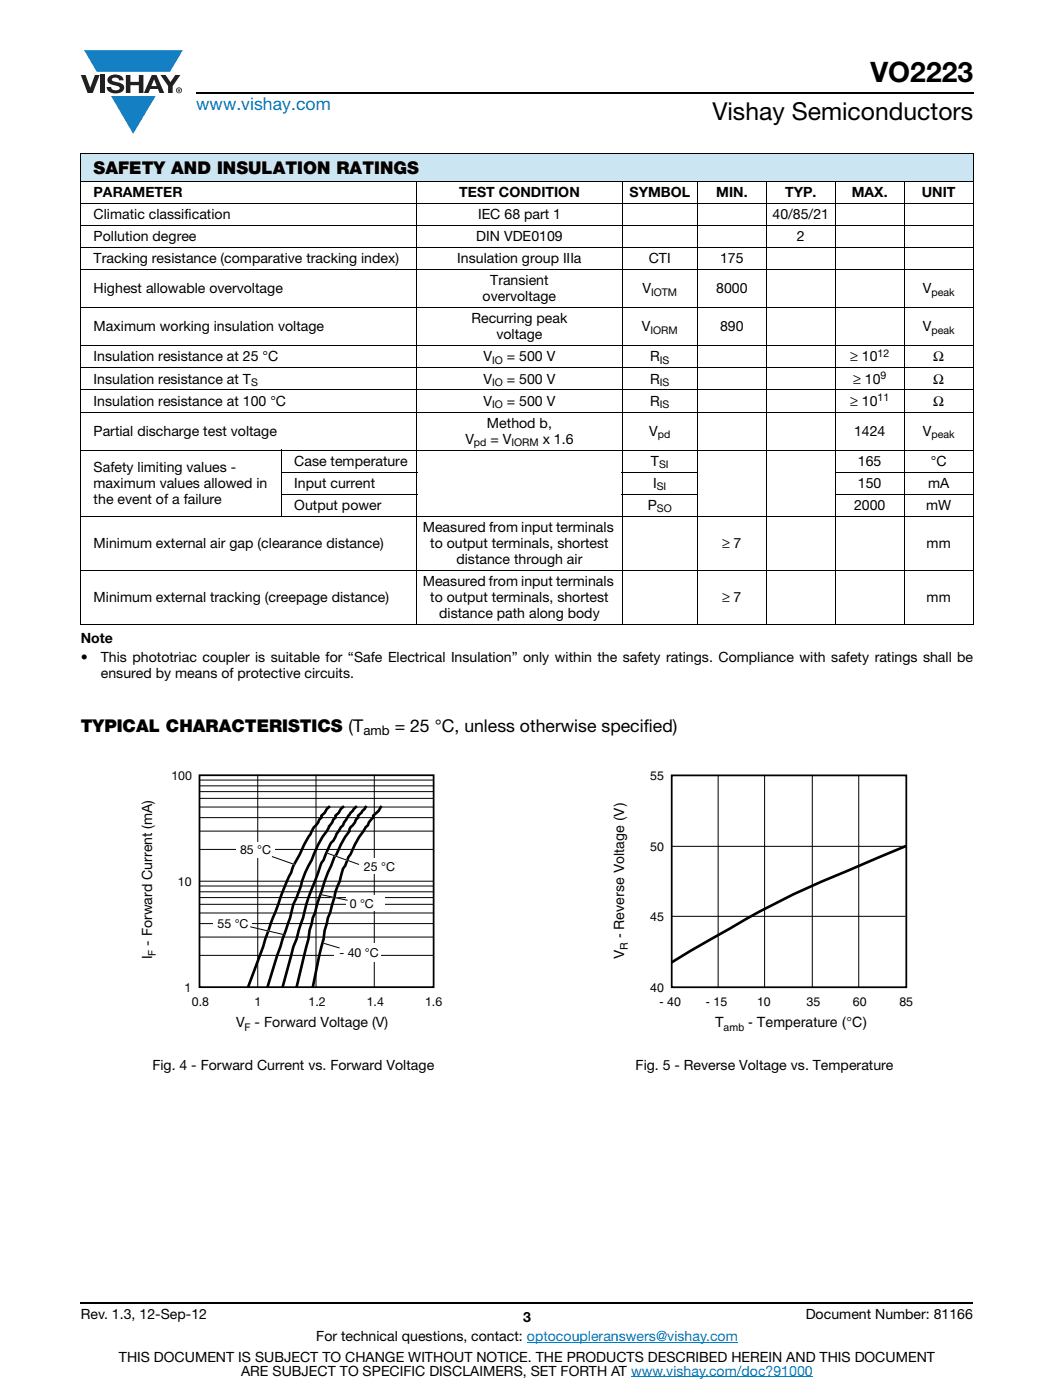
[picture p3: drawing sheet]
<svg xmlns="http://www.w3.org/2000/svg" width="210mm" height="279mm" viewBox="0 0 210 279" stroke-linecap="round" stroke-linejoin="round" font-family="sans-serif">
<defs><g id="words">
<text font-size="5.6" x="173.6" y="16.4">VO2223</text>
<text font-size="4.9" x="142.1" y="24">Vishay Semiconductors</text>
<text font-size="3.5" fill="#007ec4" x="39.1" y="21.9">www.vishay.com</text>
<g font-size="3.5">
<text x="18.7" y="34.8">SAFETY AND INSULATION RATINGS</text>
<text x="16.1" y="146">TYPICAL CHARACTERISTICS (T</text>
<text x="78.7" y="146">= 25 °C, unless otherwise specified)</text>
</g>
<g font-size="2.8">
<text x="18.7" y="39.3">PARAMETER</text>
<text x="91.6" y="39.3">TEST CONDITION</text>
<text x="125.6" y="39.3">SYMBOL</text>
<text x="142.9" y="39.3">MIN.</text>
<text x="156.6" y="39.3">TYP.</text>
<text x="169.9" y="39.3">MAX.</text>
<text x="183.9" y="39.3">UNIT</text>
<text x="18.7" y="43.7">Climatic classification</text>
<text x="95.4" y="43.7">IEC 68 part 1</text>
<text x="154.1" y="43.7">40/85/21</text>
<text x="18.7" y="48.1">Pollution degree</text>
<text x="18.7" y="52.6">Tracking resistance (comparative tracking index)</text>
<text x="91.2" y="52.6">Insulation group IIIa</text>
<text x="95" y="48.1">DIN VDE0109</text>
<text x="129.4" y="52.6">CTI</text>
<text x="143.6" y="52.6">175</text>
<text x="159" y="48.1">2</text>
<text x="18.7" y="58.5">Highest allowable overvoltage</text>
<text x="97.8" y="57">Transient</text>
<text x="128.2" y="58.5">V</text>
<text x="142.9" y="58.5">8000</text>
<text x="184.1" y="58.5">V</text>
<text x="94" y="64.5">Recurring peak</text>
<text x="96.3" y="60.1">overvoltage</text>
<text x="18.7" y="66.1">Maximum working insulation voltage</text>
<text x="99" y="67.7">voltage</text>
<text x="128.1" y="66.1">V</text>
<text x="143.7" y="66.1">890</text>
<text x="184.1" y="66.1">V</text>
<text x="18.7" y="72.1">Insulation resistance at 25 °C</text>
<text x="18.7" y="76.5">Insulation resistance at T</text>
<text x="96.4" y="72.1">V</text>
<text x="96.4" y="76.5">V</text>
<text x="101.1" y="72.1">= 500 V</text>
<text x="101.1" y="76.5">= 500 V</text>
<text x="129.7" y="72.1">R</text>
<text x="129.7" y="76.5">R</text>
<text x="169.6" y="72.1">≥ 10</text>
<text x="170.2" y="76.5">≥ 10</text>
<text x="186.2" y="72.1">Ω</text>
<text x="186.2" y="76.5">Ω</text>
<text x="18.7" y="80.9">Insulation resistance at 100 °C</text>
<text x="96.4" y="80.9">V</text>
<text x="101.1" y="80.9">= 500 V</text>
<text x="129.7" y="80.9">R</text>
<text x="169.6" y="80.9">≥ 10</text>
<text x="186.2" y="80.9">Ω</text>
<text x="18.7" y="87">Partial discharge test voltage</text>
<text x="92.8" y="88.5">V</text>
<text x="97.1" y="85.4">Method b,</text>
<text x="97.8" y="88.5">= V</text>
<text x="108.3" y="88.5">x 1.6</text>
<text x="129.5" y="87">V</text>
<text x="170.4" y="87">1424</text>
<text x="184.1" y="87">V</text>
<text x="18.7" y="94.2">Safety limiting values -</text>
<text x="58.7" y="92.9">Case temperature</text>
<text x="129.9" y="92.9">T</text>
<text x="171.1" y="92.9">165</text>
<text x="185.7" y="92.9">°C</text>
<text x="18.7" y="97.3">maximum values allowed in</text>
<text x="18.7" y="100.5">the event of a failure</text>
<text x="58.7" y="97.3">Input current</text>
<text x="58.7" y="101.8">Output power</text>
<text x="129.2" y="101.8">P</text>
<text x="130.3" y="97.3">I</text>
<text x="170.4" y="101.8">2000</text>
<text x="171.1" y="97.3">150</text>
<text x="184.8" y="101.8">mW</text>
<text x="185.1" y="97.3">mA</text>
<text x="84.3" y="106.2">Measured from input terminals</text>
<text x="18.7" y="109.3">Minimum external air gap (clearance distance)</text>
<text x="85.8" y="109.3">to output terminals, shortest</text>
<text x="91.1" y="112.5">distance through air</text>
<text x="144.1" y="109.3">≥ 7</text>
<text x="184.8" y="109.3">mm</text>
<text x="84.3" y="116.9">Measured from input terminals</text>
<text x="18.7" y="120.1">Minimum external tracking (creepage distance)</text>
<text x="85.8" y="120.1">to output terminals, shortest</text>
<text x="87.6" y="123.3">distance path along body</text>
<text x="144.1" y="120.1">≥ 7</text>
<text x="184.8" y="120.1">mm</text>
<text x="16.1" y="128.2">Note</text>
<text x="16.1" y="132.1">•</text>
<text x="20.1" y="135.3">ensured by means of protective circuits.</text>
<text x="20.1" y="132.1">This phototriac coupler is suitable for “Safe Electrical Insulation” only within the safety ratings. Compliance with safety ratings shall be</text>
<text x="30.4" y="213.6">Fig. 4 - Forward Current vs. Forward Voltage</text>
<text x="126.8" y="213.6">Fig. 5 - Reverse Voltage vs. Temperature</text>
<text x="16.1" y="263.3">Rev. 1.3, 12-Sep-12</text>
<text x="104.3" y="263.8">3</text>
<text x="160.7" y="263.3">Document Number: 81166</text>
<text x="63.1" y="267.7">For technical questions, contact: optocoupleranswers@vishay.com</text>
<text x="23.7" y="271.7">THIS DOCUMENT IS SUBJECT TO CHANGE WITHOUT NOTICE. THE PRODUCTS DESCRIBED HEREIN AND THIS DOCUMENT</text>
<text x="48.1" y="274.6">ARE SUBJECT TO SPECIFIC DISCLAIMERS, SET FORTH AT www.vishay.com/doc?91000</text>
</g>
<g font-size="2.8" fill="#050504">
<text x="30.4" y="191.5" transform="rotate(-90 30.4 191.5)">I</text>
<text x="30.4" y="188.7" transform="rotate(-90 30.4 188.7)">- Forward Current (mA)</text>
<text x="124.5" y="191.5" transform="rotate(-90 124.5 191.5)">V</text>
<text x="124.5" y="187.3" transform="rotate(-90 124.5 187.3)">- Reverse Voltage (V)</text>
<text x="47.1" y="205">V</text>
<text x="50.8" y="205">- Forward Voltage (V)</text>
<text x="142.6" y="205">T</text>
<text x="149.3" y="205">- Temperature (°C)</text>
</g>
<text font-size="2.6" x="72.5" y="146.6">amb</text>
<g font-size="2.5" fill="#050504">
<text x="34.2" y="155.7">100</text>
<text x="129.7" y="155.7">55</text>
<text x="129.7" y="169.9">50</text>
<text x="35.5" y="176.8">10</text>
<text x="129.7" y="183.8">45</text>
<text x="36.8" y="198">1</text>
<text x="129.7" y="198">40</text>
<text x="38.3" y="200.7">0.8</text>
<text x="50.8" y="200.7">1</text>
<text x="61.5" y="200.7">1.2</text>
<text x="73.2" y="200.7">1.4</text>
<text x="84.8" y="200.7">1.6</text>
<text x="131.6" y="200.7">- 40</text>
<text x="140.8" y="200.7">- 15</text>
<text x="151" y="200.7">10</text>
<text x="160.9" y="200.7">35</text>
<text x="170.2" y="200.7">60</text>
<text x="179.4" y="200.7">85</text>
</g>
<g font-size="2.5">
<text x="47.9" y="170.5">85 °C</text>
<text x="72.6" y="173.8">25 °C</text>
<text x="43.4" y="185.3">55 °C</text>
<text x="69.8" y="181.1">0 °C</text>
<text x="67.7" y="191">- 40 °C</text>
</g>
<g font-size="2.1">
<text x="129.9" y="59.1">IOTM</text>
<text x="185.8" y="59.1">peak</text>
<text x="129.8" y="66.6">IORM</text>
<text x="175.1" y="71.3">12</text>
<text x="185.8" y="66.6">peak</text>
<text x="50.1" y="77">S</text>
<text x="98.2" y="72.6">IO</text>
<text x="98.2" y="77">IO</text>
<text x="131.6" y="72.6">IS</text>
<text x="131.6" y="77">IS</text>
<text x="175.7" y="75.7">9</text>
<text x="98.2" y="81.4">IO</text>
<text x="131.6" y="81.4">IS</text>
<text x="175.1" y="80.1">11</text>
<text x="94.5" y="89">pd</text>
<text x="102" y="89">IORM</text>
<text x="131.2" y="87.5">pd</text>
<text x="185.8" y="87.5">peak</text>
<text x="131.5" y="93.5">SI</text>
<text x="131" y="97.9">SI</text>
<text x="131.1" y="102.3">SO</text>
</g>
<g font-size="2.1" fill="#050504">
<text x="31.1" y="190.7" transform="rotate(-90 31.1 190.7)">F</text>
<text x="125.2" y="189.6" transform="rotate(-90 125.2 189.6)">R</text>
<text x="48.8" y="205.7">F</text>
<text x="144.4" y="205.7">amb</text>
</g>
</g></defs>
<g fill="#147fc3">
<path d="M16.8 10h19.7l-2.6 4.3h-1.1h-13.5z"/>
<path d="M22.2 19.2h8.9l-4.5 7.5z"/>
</g>
<g fill="#231f20">
<path d="M16.1 15h1l.9 2.5 .9-2.5h1l-1.4 3.6h-1z"/>
<path d="M20 15h.9v3.6h-.9z"/>
<path d="M21.8 15.3a2.1 2.1 0 0 1 2.7 .3l.1 .4h-.8a.79 .79 0 0 0-.7-.5 .79 .79 0 0 0-.8 .4l.2 .3 1 .2a1.08 1.08 0 0 1 1.3 1 1.08 1.08 0 0 1-1.1 1.2 1.73 1.73 0 0 1-2.4-1.2h.9a.96 .96 0 0 0 .8 .6 .96 .96 0 0 0 .9-.4 1.31 1.31 0 0 0-1.2-.6 1.03 1.03 0 0 1-1.1-.6 1.03 1.03 0 0 1 .2-1.1z"/>
<path d="M25.1 15h.9v1.3h1.7v-1.3h.9v3.6h-.9v-1.6h-1.7v1.6h-.9z"/>
<path d="M32 15h1l1 1.4 1-1.4h1l-1.6 2.2v1.4h-.9v-1.4z"/>
<path d="M30.7 15.9l.6 1.3h-1.1zM30.3 15l-1.6 3.6h.9l.4-.8h1.5l.3 .8h1l-1.6-3.6z"/>
<path d="M35.3 18a.46 .46 0 0 1 .9 0 .46 .46 0 0 1-.9 0zM35.1 18a.6 .6 0 0 0 1.2 0 .6 .6 0 0 0-1.2 0z"/>
<path d="M35.6 17.8h.2v.2h-.2zM35.5 17.7v.7h.1v-.3l.4 .3-.2-.3 .2-.2-.1-.2z"/>
</g>
<path d="M39.1 18.6h155M16.1 260h178" fill="none" stroke="#000" stroke-width=".36"/>
<path d="M105.1 267.9h42.1M125.9 274.8h36.3" fill="none" stroke="#007ec4" stroke-width=".2"/>
<path d="M16.1 30.7h178v5.5h-178z" fill="#cce5f3"/>
<g fill="#fff">
<path d="M16.1 36.2h67v4.4h-67z"/>
<path d="M83.1 36.2h41v4.4h-41z"/>
<path d="M124.1 36.2h15v4.4h-15z"/>
<path d="M139.1 36.2h13.8v4.4h-13.8z"/>
<path d="M152.9 36.2h13.7v4.4h-13.7z"/>
<path d="M166.6 36.2h13.8v4.4h-13.8z"/>
<path d="M180.4 36.2h13.7v4.4h-13.7z"/>
</g>
<g fill="none" stroke="#000" stroke-width=".2">
<path d="M16 30.7h178.2M16 36.2h178.2M16.1 30.8v93.7M83.1 36.1v88.6M124.1 36.1v88.6M139.1 36.1v88.6M152.9 36.1v88.6M166.6 36.1v88.6M180.4 36.1v88.6M194.1 30.8v93.7M16 40.6h178.2M16 45h178.2"/>
<path d="M16 49.4h178.2M16 53.8h178.2M16 61.4h178.2M16 69h178.2M16 73.4h178.2M16 77.8h178.2M16 82.2h178.2M16 89.8h178.2M56 94.2h27.2M56 98.6h27.2M56.1 89.7v13.4M124.1 94.2h15.1"/>
<path d="M124.1 98.6h15.1M166.5 94.2h27.7M166.5 98.6h27.7M16 103.1h178.2M16 113.8h178.2M16 124.6h178.2"/>
</g>
<path d="M28 153.6h60.2v52.7h-60.2z" fill="#fff"/>
<g fill="none" stroke="#000" stroke-width=".2">
<path d="M39.8 159.3h46.5M39.8 158h46.5M39.8 156.8h46.5M39.8 155.7h46.5M51.4 154.7v42.3M63 154.7v42.3M74.7 154.7v42.3M39.8 179.1h46.5M39.8 178h46.5M39.8 176.8h46.5M39.8 169.5h46.5M39.8 165.9h46.5"/>
<path d="M39.8 163.2h46.5M39.8 161.1h46.5M39.8 175.9h46.5M39.8 190.7h46.5M39.8 187h46.5M39.8 184.3h46.5M39.8 182.2h46.5M39.8 180.5h46.5"/>
</g>
<path d="M65.6 161.1l-.4 .3-.4 .8-.7 .6v.4l-.4 .4a2.88 2.88 0 0 1-1.1 1.5l-1.9 3.5-.9 1.9a10.1 10.1 0 0 0-1.7 3.6l-1.7 3.9-6.9 19M68.4 161.1l-.4 .3-.4 .8-.7 .6v.4l-.4 .4-.9 1.5a25.1 25.1 0 0 0-3.4 6.5 16.8 16.8 0 0 0-2.2 5.2l-1.5 3.7-.6 2.7-2.6 7.5-1.9 6.3M71 161.1l-.4 .3a12 12 0 0 0-2.2 3.3l-.4 .4-.9 1.3-.6 1.4a5.6 5.6 0 0 0-1.5 2.7l-.5 1.1-.4 .6-1.3 3.7a33.3 33.3 0 0 0-2.3 7.3l-1.3 4.2-.7 1.5-2.1 8.1M72.9 161.1l-.8 1.1-.7 .6v.4l-.4 .4a2.88 2.88 0 0 1-1.1 1.5l-.2 .4v.4l-.8 1.1-1.8 3.5-.4 .6a68.1 68.1 0 0 0-3.9 11.1l-.4 1-.6 2.5-.3 1.7-2.3 9.6M76 161.1a3.5 3.5 0 0 1-1.5 1.7v.4l-.9 .9-.2 .6a22.3 22.3 0 0 0-3.5 5.8l-.4 .6-.6 1.7-.5 .6-.6 2.5-.9 2.1-1.1 4.2-.4 1-3 13.8" fill="none" stroke="#000" stroke-width=".53"/>
<path d="M39.8 154.7h46.7v42.3h-46.7z" fill="none" stroke="#000" stroke-width=".35"/>
<g fill="#fff">
<path d="M66.7 188.3h9.3v3.6h-9.3z"/>
<path d="M47.2 168.1h7.6v3h-7.6z"/>
<path d="M42.7 182.8h7.6v3.1h-7.6z"/>
<path d="M71.9 171.4h7.6v3h-7.6z"/>
<path d="M69 178.7h7.6v3h-7.6z"/>
</g>
<path d="M54.2 170.9l4.5 1.6z" fill="#fff"/>
<path d="M54.2 170.9l4.5 1.6" fill="none" stroke="#000" stroke-width=".2"/>
<path d="M49.9 185l6.8 1.5z" fill="#fff"/>
<path d="M49.9 185l6.8 1.5" fill="none" stroke="#000" stroke-width=".2"/>
<path d="M64.5 188.2l3.2 1z" fill="#fff"/>
<path d="M64.5 188.2l3.2 1" fill="none" stroke="#000" stroke-width=".2"/>
<path d="M64 178.5l5.3 1.2z" fill="#fff"/>
<path d="M64 178.5l5.3 1.2" fill="none" stroke="#000" stroke-width=".2"/>
<path d="M65.2 170.2l6.4 2.3z" fill="#fff"/>
<path d="M65.2 170.2l6.4 2.3" fill="none" stroke="#000" stroke-width=".2"/>
<path d="M122.1 153.6h60.1v52.8h-60.1z" fill="#fff"/>
<path d="M143.3 154.7v42.3M152.5 154.7v42.3M162 154.7v42.3M171.3 154.7v42.3M134 168.9h46.5M134 182.9h46.5" fill="none" stroke="#000" stroke-width=".2"/>
<path d="M180.6 168.9l-11.3 4.8a155.9 155.9 0 0 0-23.8 11.7l-11.5 6.7" fill="none" stroke="#000" stroke-width=".53"/>
<path d="M134 154.7h46.8v42.3h-46.8z" fill="none" stroke="#000" stroke-width=".35"/>
<use href="#words"/>
</svg>
